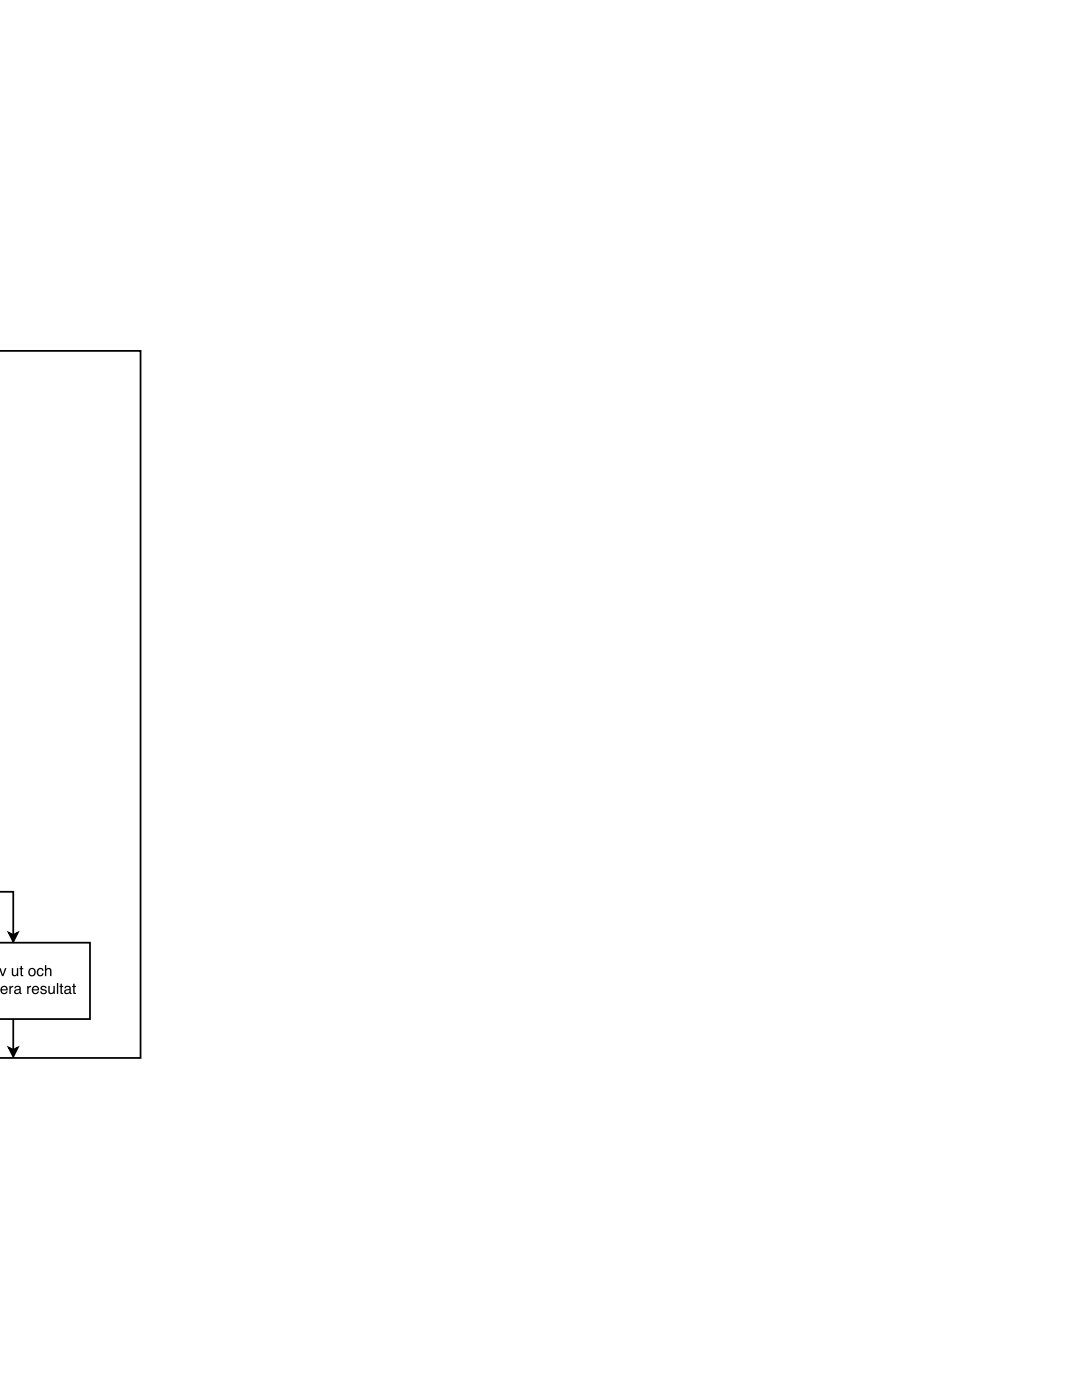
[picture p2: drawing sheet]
<svg xmlns="http://www.w3.org/2000/svg" width="216mm" height="279mm" viewBox="0 0 216 279" stroke-linecap="round" stroke-linejoin="round" font-family="sans-serif">
<path d="M-.1 70h28.1v141.1h-28M-.1 178h2.7v8.6M1.8 186.1l.8 .5 .9-.5-.9 1.8zM1.8 209.1l.8 .4 .9-.4-.9 1.8zM2.6 203.4v6.1" fill="none" stroke="#000" stroke-width=".35"/>
<path d="M1.8 186.1l.8 .5 .9-.5-.9 1.8zM1.8 209.1l.8 .4 .9-.4-.9 1.8z" fill="#000"/>
<path d="M-.1 188.1h18.1v15.3h-18.1z" fill="#fff"/>
<path d="M-.1 188.1h18.1v15.3h-18.1" fill="none" stroke="#000" stroke-width=".35"/>
<g fill="#000">
<path d="M-.1 192.6v2.3zM-.1 192.6v2.2zM-.1 193.2v1.6zM-.1 193.2v1.6zM-.1 192.6v.3zM-.1 193.2h.2l.5 1.3 .4-1.3h.3l-.6 1.6h-.3zM2.4 193.2h.2v1.1a.41 .41 0 0 0 .6 .3 .41 .41 0 0 0 .2-.6v-.8h.2v1.6h-.2v-.2a.55 .55 0 0 1-.6 .2 .55 .55 0 0 1-.4-.5zM4.1 192.8h.3v.4h.2v.2h-.2v1.1l.2 .1v.2a.38 .38 0 0 1-.5-.3v-1.1h-.2v-.2h.2zM6 193.6a.56 .56 0 0 0 0 .8 .56 .56 0 0 0 .7 0 .55 .55 0 0 0 .1-.7 .55 .55 0 0 0-.8-.1zM5.8 193.4a.78 .78 0 0 1 1.2 .1 .78 .78 0 0 1-.2 1.1 .78 .78 0 0 1-1.1-.1v-.7zM7.5 193.4a.65 .65 0 0 1 .7-.2 .65 .65 0 0 1 .5 .5h-.3a.44 .44 0 0 0-.5-.3 .44 .44 0 0 0-.3 .7 .42 .42 0 0 0 .3 .5 .42 .42 0 0 0 .5-.4h.3a.72 .72 0 0 1-.9 .6 .72 .72 0 0 1-.4-1zM9 192.6h.2v.8a.56 .56 0 0 1 .7-.2 .56 .56 0 0 1 .4 .6v1h-.3v-1a.39 .39 0 0 0-.5-.4 .39 .39 0 0 0-.3 .6v.8h-.2z"/>
<path d="M-.1 197v1.2zM-.1 196.7v2.3zM-.1 196.7v1.7zM-.1 196.7v1.7zM-.1 197v.4zM-.1 196.7v1.7zM-.1 196.7v1.7zM-.1 197v.4zM-.1 196.7v1.7zM-.1 196.3v2.1zM.3 197a.73 .73 0 0 1 .9-.2 .73 .73 0 0 1 .3 .8h-1.1a.45 .45 0 0 0 .3 .6 .45 .45 0 0 0 .6-.3h.2a.78 .78 0 0 1-1.1 .4 .78 .78 0 0 1-.2-1.2zM.5 197.1l-.1 .3h.9l-.3-.4zM1.9 196.8h.2v.2l.3-.2 .2-.1v.3a.43 .43 0 0 0-.5 .4v1h-.2zM3.1 197.8a.38 .38 0 0 0 .5 .4 .38 .38 0 0 0 .2-.6zM3 196.9a.71 .71 0 0 1 1.1 .3v.9l.2 .1v.2h-.1a.45 .45 0 0 0-.7 0 .49 .49 0 0 1-.7-.4 .49 .49 0 0 1 .5-.6l.6-.1a.36 .36 0 0 0-.4-.4 .36 .36 0 0 0-.4 .4h-.2zM5.4 196.8h.3v.2l.3-.2 .2-.1v.3a.43 .43 0 0 0-.5 .4v1h-.3zM6.5 197a.73 .73 0 0 1 .9-.2 .73 .73 0 0 1 .4 .8h-1.2a.45 .45 0 0 0 .4 .6 .45 .45 0 0 0 .5-.3h.3a.78 .78 0 0 1-1.1 .4 .78 .78 0 0 1-.3-1.2zM6.8 197.1l-.2 .3h.9l-.3-.4zM8.2 196.9a.64 .64 0 0 1 1.1 .3h-.3a.34 .34 0 0 0-.3-.3 .34 .34 0 0 0-.3 .4 .76 .76 0 0 1 .9 .8 .69 .69 0 0 1-.7 .3 .69 .69 0 0 1-.6-.5h.3a.39 .39 0 0 0 .4 .3 .39 .39 0 0 0 .4-.4h-.1a.76 .76 0 0 1-.9-.8zM9.6 196.8h.3v1a.41 .41 0 0 0 .6 .4 .41 .41 0 0 0 .2-.7v-.7h.2v1.6h-.2v-.3a.55 .55 0 0 1-.6 .3 .55 .55 0 0 1-.5-.6zM11.4 196.2h.2v2.2h-.2zM12.1 196.3h.2v.5h.3v.2h-.3v1l.3 .1v.3a.38 .38 0 0 1-.5-.4v-1h-.2v-.2h.2zM13.1 197.8a.38 .38 0 0 0 .5 .4 .38 .38 0 0 0 .2-.6zM13 196.9a.71 .71 0 0 1 1.1 .3v.9l.2 .1v.2h-.1a.45 .45 0 0 0-.7 0 .49 .49 0 0 1-.7-.4 .49 .49 0 0 1 .5-.6l.5-.1a.36 .36 0 0 0-.3-.4 .36 .36 0 0 0-.4 .4h-.2zM14.6 196.3h.3v.5h.2v.2h-.2v1l.2 .1v.3a.38 .38 0 0 1-.5-.4v-1h-.2v-.2h.2z"/>
</g>
</svg>
